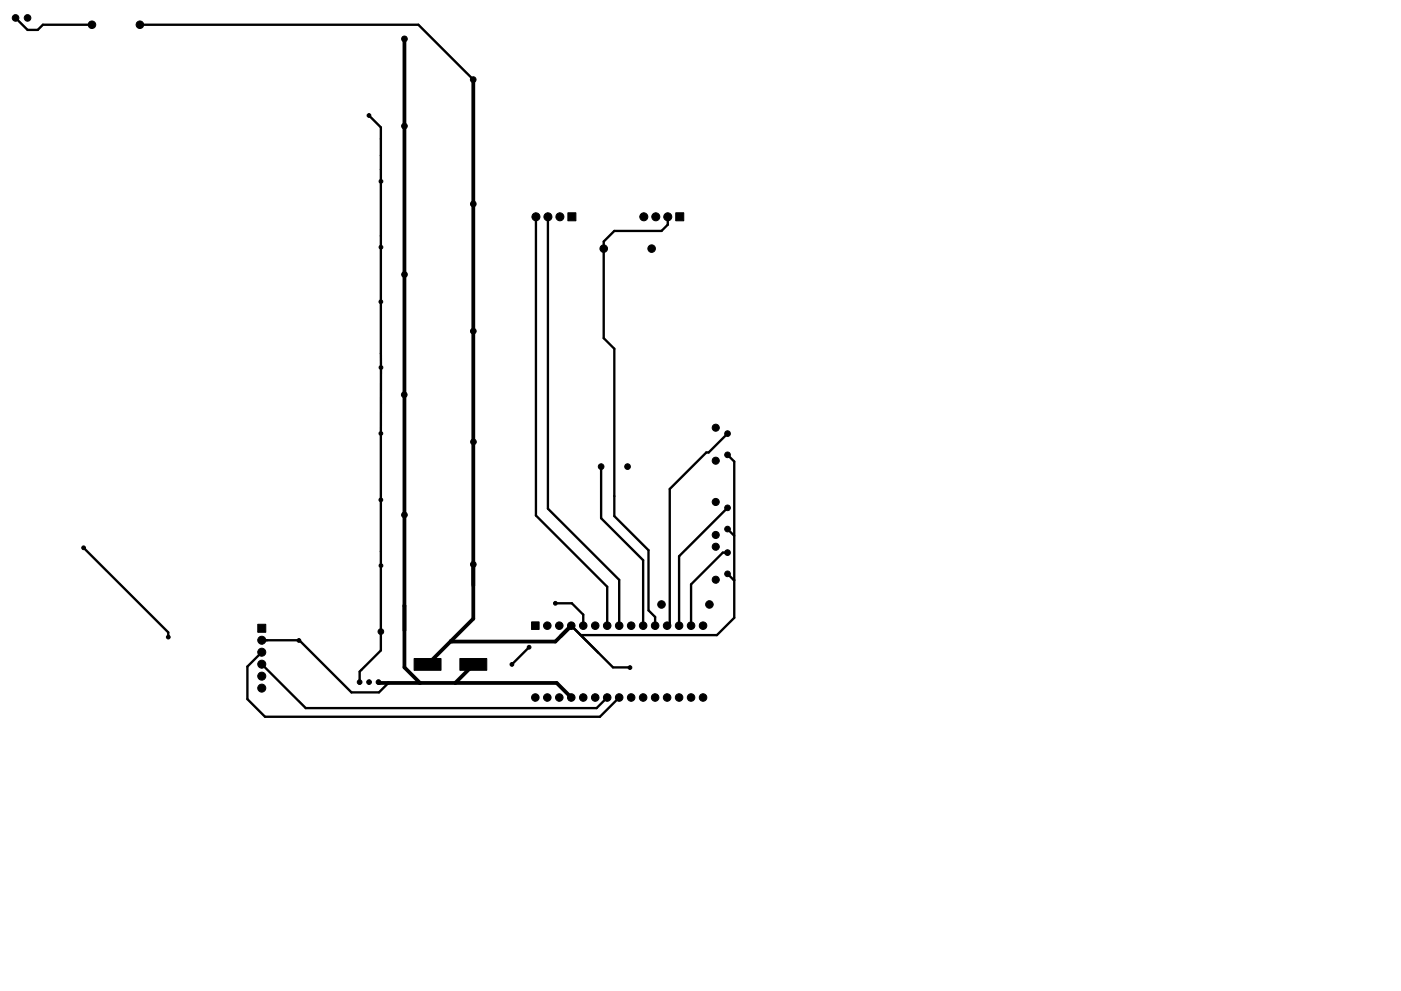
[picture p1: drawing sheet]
<svg xmlns="http://www.w3.org/2000/svg" width="297mm" height="210mm" viewBox="0 0 297 210" stroke-linecap="round" stroke-linejoin="round" font-family="sans-serif">
<g fill="#000" stroke="#000" stroke-width=".21">
<path d="M120.4 45.1h1.7v1.7h-1.7zM143.3 45.1h1.7v1.7h-1.7zM54.6 132.4h1.7v1.7h-1.7zM112.7 131.9h1.6v1.6h-1.6zM87.8 139.7h5.7v2.5h-5.7zM97.5 139.7h5.7v2.5h-5.7z"/>
<circle cx="3.3" cy="3.8" r=".7"/>
<circle cx="5.8" cy="3.8" r=".7"/>
<circle cx="19.5" cy="5.2" r=".8"/>
<circle cx="29.7" cy="5.2" r=".8"/>
<circle cx="85.7" cy="8.2" r=".6"/>
<circle cx="85.8" cy="8.2" r=".4"/>
<circle cx="100.3" cy="16.9" r=".6"/>
<circle cx="78.2" cy="24.5" r=".25"/>
<circle cx="78.2" cy="24.5" r=".4"/>
<circle cx="80.8" cy="38.5" r=".4"/>
<circle cx="85.7" cy="26.7" r=".6"/>
<circle cx="80.8" cy="52.4" r=".4"/>
<circle cx="85.8" cy="58.2" r=".6"/>
<circle cx="100.4" cy="43.3" r=".6"/>
<circle cx="113.6" cy="46" r=".85"/>
<circle cx="116.2" cy="46" r=".85"/>
<circle cx="118.7" cy="46" r=".85"/>
<circle cx="128" cy="52.7" r=".8"/>
<circle cx="136.5" cy="46" r=".85"/>
<circle cx="138.2" cy="52.7" r=".8"/>
<circle cx="139" cy="46" r=".85"/>
<circle cx="141.6" cy="46" r=".85"/>
<circle cx="80.8" cy="64" r=".4"/>
<circle cx="80.8" cy="78" r=".4"/>
<circle cx="100.4" cy="70.3" r=".6"/>
<circle cx="80.8" cy="92" r=".4"/>
<circle cx="85.7" cy="83.7" r=".6"/>
<circle cx="100.4" cy="93.7" r=".6"/>
<circle cx="127.4" cy="99" r=".6"/>
<circle cx="133.1" cy="99" r=".6"/>
<circle cx="151.7" cy="97.7" r=".75"/>
<circle cx="151.7" cy="90.7" r=".75"/>
<circle cx="154.2" cy="96.5" r=".6"/>
<circle cx="154.2" cy="92" r=".6"/>
<circle cx="17.7" cy="116.2" r=".4"/>
<circle cx="80.8" cy="106.1" r=".4"/>
<circle cx="85.7" cy="109.2" r=".6"/>
<circle cx="100.4" cy="119.7" r=".6"/>
<circle cx="151.7" cy="116" r=".75"/>
<circle cx="151.7" cy="113.5" r=".75"/>
<circle cx="151.7" cy="106.5" r=".75"/>
<circle cx="154.2" cy="112.2" r=".6"/>
<circle cx="154.2" cy="117.2" r=".6"/>
<circle cx="154.2" cy="107.7" r=".6"/>
<circle cx="35.7" cy="135.2" r=".4"/>
<circle cx="55.5" cy="138.4" r=".85"/>
<circle cx="55.5" cy="135.8" r=".85"/>
<circle cx="63.4" cy="135.9" r=".4"/>
<circle cx="80.7" cy="134" r=".6"/>
<circle cx="80.8" cy="120" r=".4"/>
<circle cx="112.2" cy="137.3" r=".4"/>
<circle cx="116" cy="132.7" r=".8"/>
<circle cx="117.8" cy="128" r=".4"/>
<circle cx="118.6" cy="132.7" r=".8"/>
<circle cx="121.1" cy="132.7" r=".8"/>
<circle cx="123.7" cy="132.7" r=".8"/>
<circle cx="126.2" cy="132.7" r=".8"/>
<circle cx="128.7" cy="132.7" r=".8"/>
<circle cx="131.3" cy="132.7" r=".8"/>
<circle cx="133.8" cy="132.7" r=".8"/>
<circle cx="136.4" cy="132.7" r=".8"/>
<circle cx="138.9" cy="132.7" r=".8"/>
<circle cx="140.3" cy="128.2" r=".8"/>
<circle cx="141.4" cy="132.7" r=".8"/>
<circle cx="144" cy="132.7" r=".8"/>
<circle cx="146.5" cy="132.7" r=".8"/>
<circle cx="149.1" cy="132.7" r=".8"/>
<circle cx="150.4" cy="128.2" r=".8"/>
<circle cx="151.7" cy="123" r=".75"/>
<circle cx="154.2" cy="121.7" r=".6"/>
<circle cx="55.5" cy="143.5" r=".85"/>
<circle cx="55.5" cy="140.9" r=".85"/>
<circle cx="55.5" cy="146" r=".85"/>
<circle cx="76.2" cy="144.7" r=".5"/>
<circle cx="78.2" cy="144.7" r=".5"/>
<circle cx="80.2" cy="144.7" r=".5"/>
<circle cx="108.5" cy="141" r=".25"/>
<circle cx="108.5" cy="141" r=".4"/>
<circle cx="113.5" cy="148" r=".8"/>
<circle cx="116" cy="148" r=".8"/>
<circle cx="118.6" cy="148" r=".8"/>
<circle cx="121.1" cy="148" r=".8"/>
<circle cx="123.7" cy="148" r=".8"/>
<circle cx="126.2" cy="148" r=".8"/>
<circle cx="128.7" cy="148" r=".8"/>
<circle cx="131.3" cy="148" r=".8"/>
<circle cx="133.6" cy="141.6" r=".4"/>
<circle cx="133.8" cy="148" r=".8"/>
<circle cx="136.4" cy="148" r=".8"/>
<circle cx="138.9" cy="148" r=".8"/>
<circle cx="141.4" cy="148" r=".8"/>
<circle cx="144" cy="148" r=".8"/>
<circle cx="146.5" cy="148" r=".8"/>
<circle cx="149.1" cy="148" r=".8"/>
</g>
<g fill="none" stroke="#000" stroke-width=".5">
<path d="M3.3 3.8l2.5 2.5h2.2l1.1-1.1h10.4M29.7 5.2h59l11.7 11.7M78.2 24.5l2.5 2.5v111l-4.4 4.5v2.2M113.6 46v63.4l15.1 15.1v8.2M116.2 46v61.9l15.1 15.1v9.7M141.6 46v1.7l-1.4 1.3h-10l-2.2 2.2v20.5l2.2 2.3v35.5l7.3 7.2v12.8l1.4 1.4v1.8l.3-.3M127.5 99v10.9l8.9 9v13.8M154.2 96.5l1.5 1.4v33.2l-3.7 3.6h-28.9M154.2 92l-4 4h-.4l-7.8 7.7v28.5l-.6 .5M17.7 116.2l18 18v1M154.2 112.2l1.5 1.5M154.2 107.7l-10.2 10.3v14.7"/>
<path d="M154.2 117.2h-1l-6.7 6.8v8.7M55.5 135.8h8l11 11.1h5.9l1.9-2M55.5 138.4l-3 3v6.9l3.7 3.8h71l4.1-4.1M112.2 137.3l-3.7 3.7M117.8 128h3.4l2.5 2.4v2.3M121.1 132.7l8.9 8.9h3.6M154.2 121.7l1.5 1.4M55.5 140.9l9.3 9.3h61.7l2.2-2.2"/>
</g>
<path d="M85.7 8.2v133.4l3.3 3.3M100.4 16.9v114.4l-9.7 9.7h.2M121.1 132.7l-3.4 3.4h-22l-.1-.1M134 132.6l-.2 .1M80.3 144.7l.1 .2h37.6l3.1 3.1M100.4 141l-3.9 3.9" fill="none" stroke="#000" stroke-width=".8"/>
</svg>
